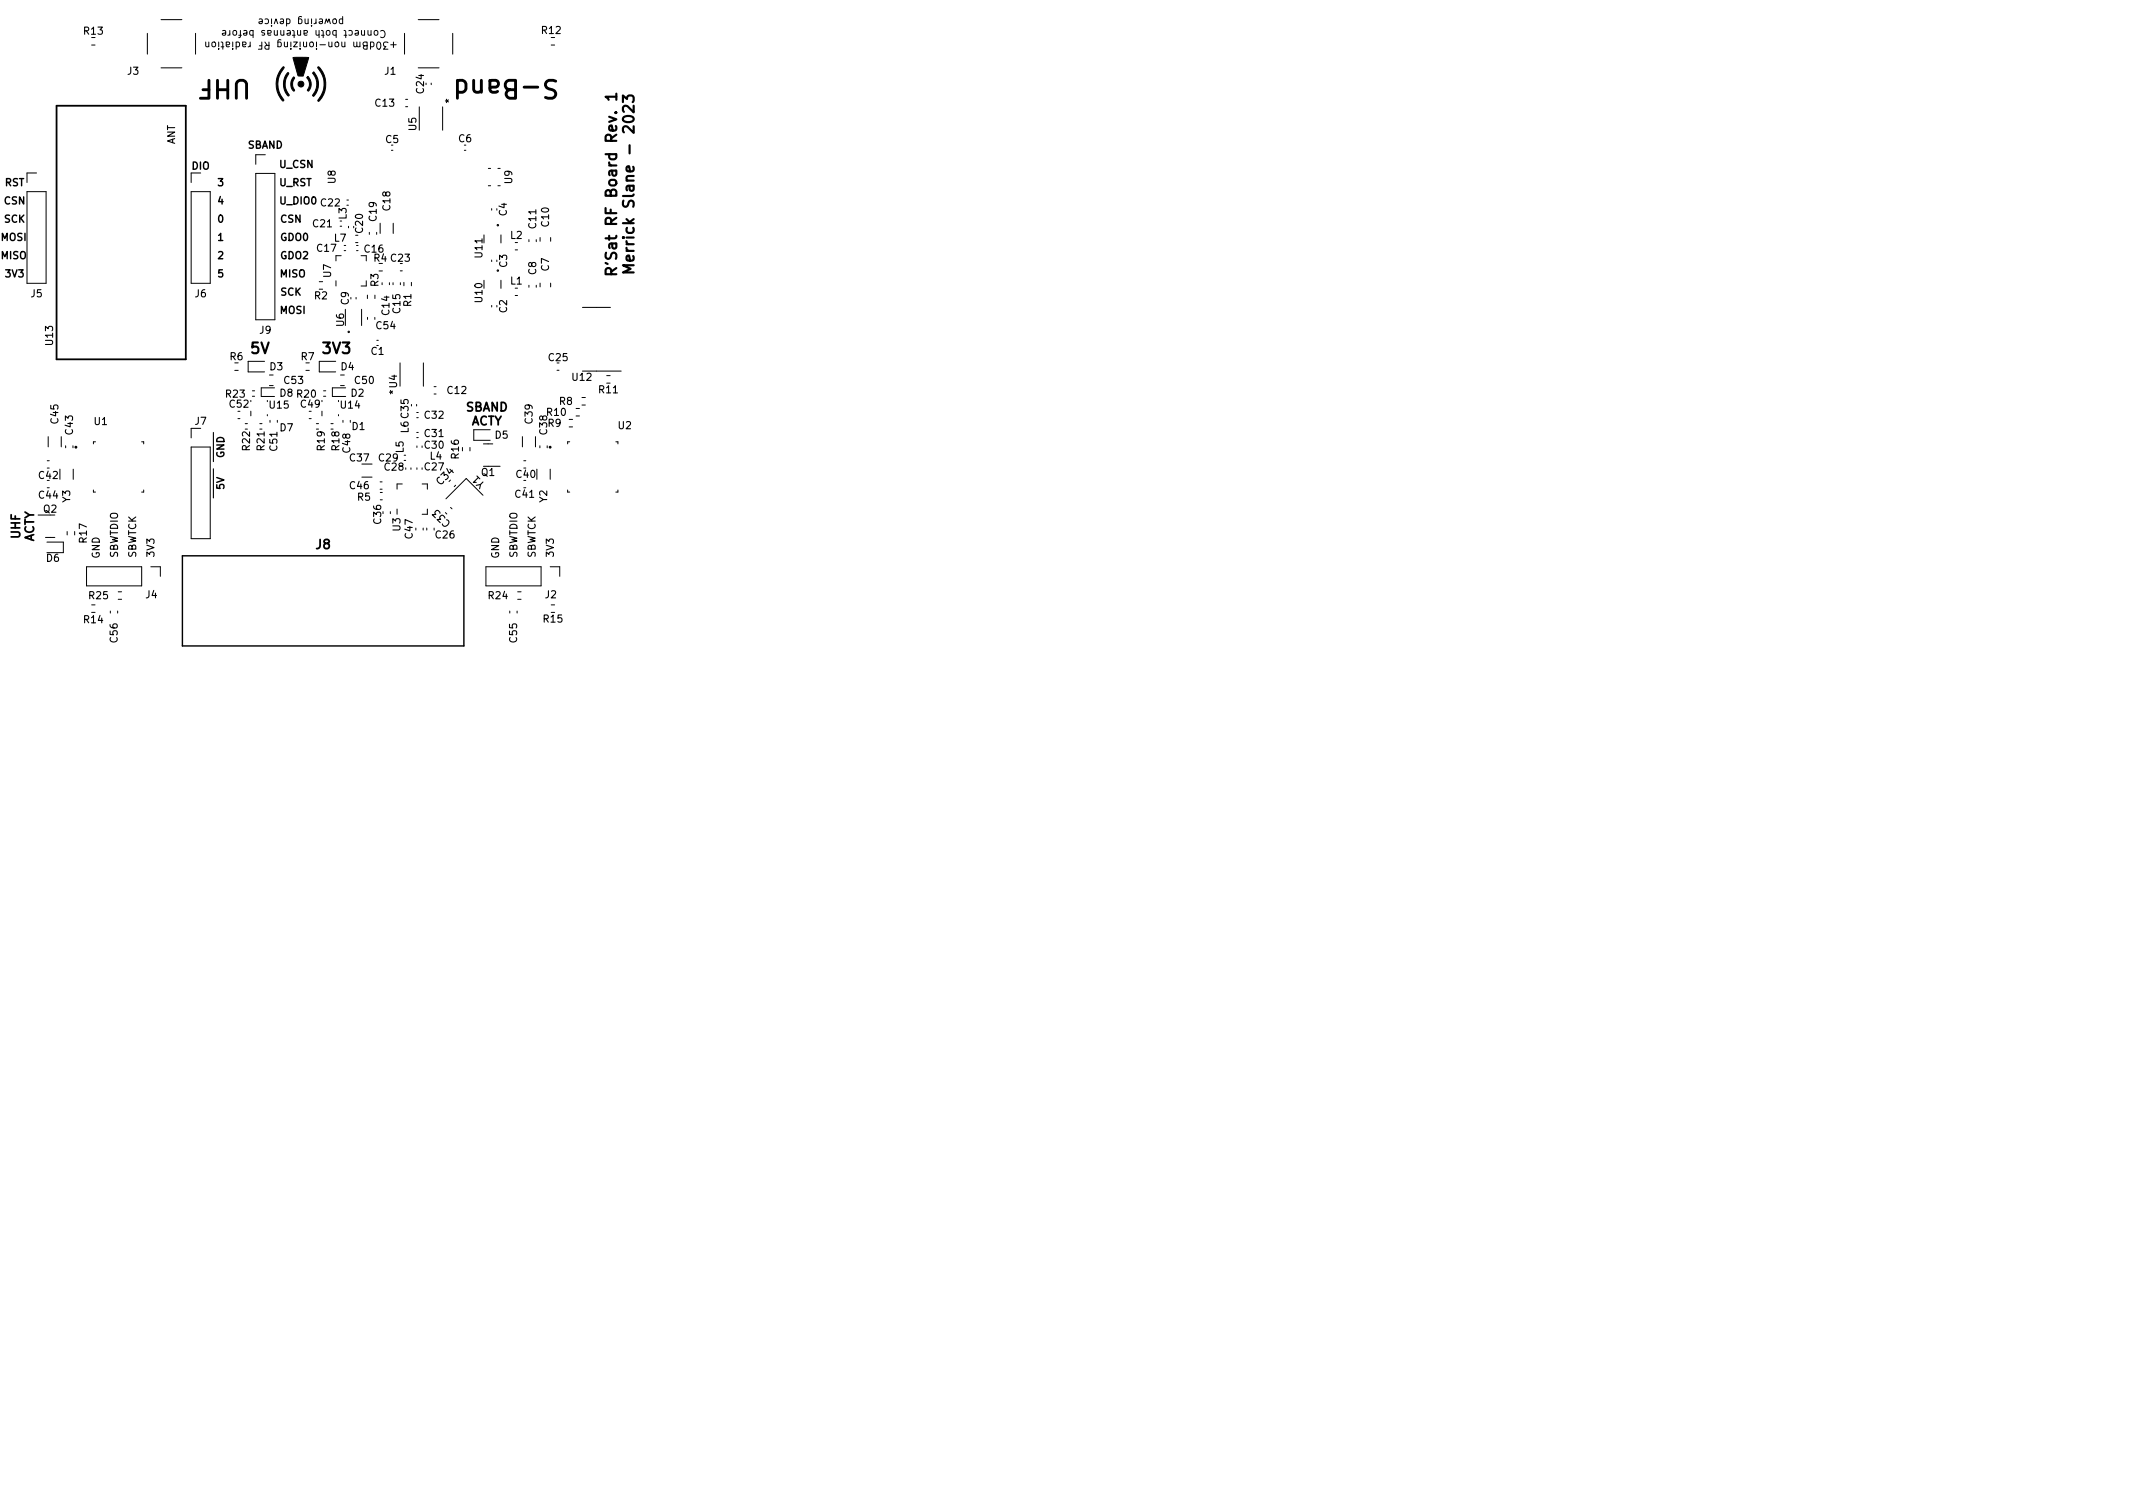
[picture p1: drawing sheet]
<svg xmlns="http://www.w3.org/2000/svg" width="297mm" height="210mm" viewBox="0 0 297 210" stroke-linecap="round" stroke-linejoin="round" font-family="sans-serif">
<defs><g id="words">
<g font-size="3.5">
<text x="34.8" y="11.1" transform="rotate(-180 34.8 11.1)">UHF</text>
<text x="76.6" y="11.1" transform="rotate(-180 76.6 11.1)">S-Band</text>
</g>
<g font-size="2.1">
<text x="88.3" y="35.7" transform="rotate(-90 88.3 35.7)">Merrick Slane - 2023</text>
<text x="85.9" y="36.6" transform="rotate(-90 85.9 36.6)">R'Sat RF Board Rev. 1</text>
<text x="34.9" y="49.3">5V</text>
<text x="45" y="49.3">3V3</text>
</g>
<text font-size="1.8" x="44" y="76.4">J8</text>
<g font-size="1.7">
<text x="64.8" y="57.3">SBAND</text>
<text x="65.5" y="59.2">ACTY</text>
<text x="2.8" y="75" transform="rotate(-90 2.8 75)">UHF</text>
<text x="4.7" y="75.5" transform="rotate(-90 4.7 75.5)">ACTY</text>
</g>
<g font-size="1.4">
<text x="11.7" y="4.8">R13</text>
<text x="47.4" y="2.6" transform="rotate(-180 47.4 2.6)">powering device</text>
<text x="52.2" y="4.2" transform="rotate(-180 52.2 4.2)">Connect both antennas before</text>
<text x="53.2" y="5.8" transform="rotate(-180 53.2 5.8)">+30dBm non-ionizing RF radiation</text>
<text x="75.5" y="4.7">R12</text>
<text x="17.8" y="10.4">J3</text>
<text x="53.6" y="10.4">J1</text>
<text x="52.3" y="14.8">C13</text>
<text x="59" y="13" transform="rotate(-90 59 13)">C24</text>
<text x="63.1" y="14.3" transform="rotate(-90 63.1 14.3)">*</text>
<text x="24.4" y="20.2" transform="rotate(-90 24.4 20.2)">ANT</text>
<text x="26.7" y="23.6">DIO</text>
<text x="34.5" y="20.7">SBAND</text>
<text x="38.9" y="23.4">U_CSN</text>
<text x="53.7" y="19.9">C5</text>
<text x="58" y="18.2" transform="rotate(-90 58 18.2)">U5</text>
<text x="63.9" y="19.8">C6</text>
<text x=".6" y="28.5">CSN</text>
<text x=".6" y="25.9">RST</text>
<text x="30.3" y="25.9">3</text>
<text x="30.3" y="28.5">4</text>
<text x="38.9" y="25.9">U_RST</text>
<text x="39" y="28.5">U_DIO0 C22</text>
<text x="46.7" y="25.5" transform="rotate(-90 46.7 25.5)">U8</text>
<text x="54.3" y="29.3" transform="rotate(-90 54.3 29.3)">C18</text>
<text x="71.3" y="25.5" transform="rotate(-90 71.3 25.5)">U9</text>
<text x=".1" y="33.5">MOSI</text>
<text x=".6" y="31">SCK</text>
<text x="30.3" y="31">0</text>
<text x="30.3" y="33.5">1</text>
<text x="39" y="31">CSN</text>
<text x="39" y="33.5">GDO0</text>
<text x="43.6" y="31.6">C21</text>
<text x="44.2" y="35.1">C17</text>
<text x="46.6" y="33.6">L7</text>
<text x="48.3" y="30.5" transform="rotate(-90 48.3 30.5)">L3</text>
<text x="50.5" y="32.4" transform="rotate(-90 50.5 32.4)">C20</text>
<text x="50.8" y="35.2">C16</text>
<text x="52.4" y="30.7" transform="rotate(-90 52.4 30.7)">C19</text>
<text x="67.2" y="35.8" transform="rotate(-90 67.2 35.8)">U11</text>
<text x="70.6" y="30" transform="rotate(-90 70.6 30)">C4</text>
<text x="71.1" y="33.3">L2</text>
<text x="74.7" y="31.8" transform="rotate(-90 74.7 31.8)">C11</text>
<text x="76.4" y="31.5" transform="rotate(-90 76.4 31.5)">C10</text>
<text x=".1" y="36.1">MISO</text>
<text x=".8" y="38.6">3V3</text>
<text x="4.3" y="41.4">J5</text>
<text x="27.2" y="41.4">J6</text>
<text x="30.3" y="36.1">2</text>
<text x="30.3" y="38.6">5</text>
<text x="39" y="38.6">MISO</text>
<text x="39" y="41.2">SCK</text>
<text x="39" y="36.1">GDO2</text>
<text x="43.8" y="41.7">R2</text>
<text x="46.1" y="38.6" transform="rotate(-90 46.1 38.6)">U7</text>
<text x="52.1" y="36.4">R4 C23</text>
<text x="52.7" y="39.9" transform="rotate(-90 52.7 39.9)">R3</text>
<text x="70.6" y="37.2" transform="rotate(-90 70.6 37.2)">C3</text>
<text x="71.1" y="39.6">L1</text>
<text x="74.7" y="38.2" transform="rotate(-90 74.7 38.2)">C8</text>
<text x="76.4" y="37.7" transform="rotate(-90 76.4 37.7)">C7</text>
<text x="36.2" y="46.5">J9</text>
<text x="39" y="43.7">MOSI</text>
<text x="47.9" y="45.4" transform="rotate(-90 47.9 45.4)">U6</text>
<text x="48.6" y="42.4" transform="rotate(-90 48.6 42.4)">C9</text>
<text x="52.4" y="45.8">C54</text>
<text x="54.2" y="43.8" transform="rotate(-90 54.2 43.8)">C14</text>
<text x="55.7" y="43.6" transform="rotate(-90 55.7 43.6)">C15</text>
<text x="57.3" y="42.7" transform="rotate(-90 57.3 42.7)">R1</text>
<text x="67.2" y="42" transform="rotate(-90 67.2 42)">U10</text>
<text x="70.6" y="43.5" transform="rotate(-90 70.6 43.5)">C2</text>
<text x="7.4" y="48" transform="rotate(-90 7.4 48)">U13</text>
<text x="32" y="50.2">R6</text>
<text x="37.6" y="51.5">D3</text>
<text x="39.6" y="53.5">C53</text>
<text x="41.9" y="50.2">R7</text>
<text x="47.5" y="51.5">D4</text>
<text x="49.5" y="53.5">C50</text>
<text x="51.7" y="49.4">C1</text>
<text x="76.4" y="50.3">C25</text>
<text x="79.7" y="53">U12</text>
<text x="8.1" y="58.9" transform="rotate(-90 8.1 58.9)">C45</text>
<text x="13.1" y="59.2">U1</text>
<text x="27.2" y="59.1">J7</text>
<text x="31.5" y="55.4">R23</text>
<text x="32" y="56.8">C52</text>
<text x="37.6" y="56.9">U15</text>
<text x="39" y="55.2">D8 R20</text>
<text x="41.9" y="56.8">C49</text>
<text x="47.5" y="56.9">U14</text>
<text x="48.9" y="55.2">D2</text>
<text x="49" y="59.9">D1</text>
<text x="55.3" y="54.9" transform="rotate(-90 55.3 54.9)">* U4</text>
<text x="59.2" y="58.3">C32</text>
<text x="62.3" y="54.9">C12</text>
<text x="74.2" y="58.9" transform="rotate(-90 74.2 58.9)">C39</text>
<text x="76.2" y="57.9">R10</text>
<text x="76.3" y="59.4">R9</text>
<text x="77.9" y="56.4">R8</text>
<text x="83.4" y="54.8">R11</text>
<text x="86.1" y="59.7">U2</text>
<text x="10.2" y="60.5" transform="rotate(-90 10.2 60.5)">C43</text>
<text x="31.2" y="63.8" transform="rotate(-90 31.2 63.8)">GND</text>
<text x="34.8" y="62.7" transform="rotate(-90 34.8 62.7)">R22</text>
<text x="36.8" y="62.7" transform="rotate(-90 36.8 62.7)">R21</text>
<text x="38.6" y="62.7" transform="rotate(-90 38.6 62.7)">C51</text>
<text x="39" y="60">D7</text>
<text x="45.2" y="62.7" transform="rotate(-90 45.2 62.7)">R19</text>
<text x="47.2" y="62.7" transform="rotate(-90 47.2 62.7)">R18</text>
<text x="48.8" y="64.2">C37</text>
<text x="48.8" y="63" transform="rotate(-90 48.8 63)">C48</text>
<text x="52.8" y="64.2">C29</text>
<text x="53.6" y="65.5">C28</text>
<text x="56.2" y="63" transform="rotate(-90 56.2 63)">L5</text>
<text x="56.9" y="60.3" transform="rotate(-90 56.9 60.3)">L6 C35</text>
<text x="59.2" y="65.5">C27</text>
<text x="59.2" y="60.8">C31</text>
<text x="59.2" y="62.5">C30</text>
<text x="59.9" y="64">L4</text>
<text x="63.9" y="63.8" transform="rotate(-90 63.9 63.8)">R16</text>
<text x="69" y="61.1">D5</text>
<text x="76.2" y="60.5" transform="rotate(-90 76.2 60.5)">C38</text>
<text x="5.5" y="66.7">C42</text>
<text x="5.5" y="69.4">C44</text>
<text x="6.1" y="71.4">Q2</text>
<text x="9.8" y="69.9" transform="rotate(-90 9.8 69.9)">Y3</text>
<text x="31.2" y="68.2" transform="rotate(-90 31.2 68.2)">5V</text>
<text x="48.8" y="68.1">C46</text>
<text x="49.8" y="69.7">R5</text>
<text x="61.4" y="67.6" transform="rotate(-45 61.4 67.6)">C34</text>
<text x="67" y="66.3">Q1</text>
<text x="67.6" y="67.3" transform="rotate(-135 67.6 67.3)">Y1</text>
<text x="71.8" y="69.3">C41</text>
<text x="71.9" y="66.5">C40</text>
<text x="76.2" y="69.9" transform="rotate(-90 76.2 69.9)">Y2</text>
<text x="12.1" y="75.5" transform="rotate(-90 12.1 75.5)">R17</text>
<text x="13.9" y="77.8" transform="rotate(-90 13.9 77.8)">GND</text>
<text x="16.4" y="77.8" transform="rotate(-90 16.4 77.8)">SBWTDIO</text>
<text x="19" y="77.8" transform="rotate(-90 19 77.8)">SBWTCK</text>
<text x="21.5" y="77.5" transform="rotate(-90 21.5 77.5)">3V3</text>
<text x="53.1" y="72.9" transform="rotate(-90 53.1 72.9)">C36</text>
<text x="55.8" y="73.9" transform="rotate(-90 55.8 73.9)">U3</text>
<text x="57.5" y="74.9" transform="rotate(-90 57.5 74.9)">C47</text>
<text x="60.7" y="75">C26</text>
<text x="62.7" y="72.7" transform="rotate(-135 62.7 72.7)">C33</text>
<text x="69.5" y="77.8" transform="rotate(-90 69.5 77.8)">GND</text>
<text x="72" y="77.8" transform="rotate(-90 72 77.8)">SBWTDIO</text>
<text x="74.6" y="77.8" transform="rotate(-90 74.6 77.8)">SBWTCK</text>
<text x="77.1" y="77.5" transform="rotate(-90 77.1 77.5)">3V3</text>
<text x="6.5" y="78.2">D6</text>
<text x="12.4" y="83.4">R25</text>
<text x="20.3" y="83.3">J4</text>
<text x="68.1" y="83.4">R24</text>
<text x="75.9" y="83.3">J2</text>
<text x="11.7" y="86.8">R14</text>
<text x="16.4" y="89.4" transform="rotate(-90 16.4 89.4)">C56</text>
<text x="72" y="89.4" transform="rotate(-90 72 89.4)">C55</text>
<text x="75.7" y="86.7">R15</text>
</g>
</g></defs>
<path d="M29.7 60.2v4.1M29.7 65.3v4" fill="none" stroke="#000" stroke-width=".15"/>
<path d="M85.8 13.5h-1.5l.5 .4M85.8 13v.9M86.7 14.2v-.9l.6 .5a.41 .41 0 0 1 .3-.5h.4l.2 .1v.6l-.1 .2M88.2 14.7v.9l-.8-.8a.41 .41 0 0 0-.7 .2v.4l.2 .2M85.1 38.2v-.6a.41 .41 0 0 0-.4-.3 .41 .41 0 0 0-.4 .3v.6h1.5M85.8 37.3l-.7 .5M88.2 35.6v.5l-.2 .2-.7-.1-.1-.1 .1-.5h.3l.1 .7M88.2 36.9h-1.5l1.1 .5-1.1 .5h1.5" fill="none" stroke="#000" stroke-width=".3"/>
<g fill="none" stroke="#000" stroke-width=".14">
<path d="M12.8 6.3h.4M20.5 4.6v2.9M22.4 9.4h2.9M22.4 2.7h2.9M27.2 4.6v2.9M28.6 5.9l.1 .6h.2l.2-.1M29.1 5.9v.6M29.6 5.9h.2l.2 .1v.3l-.2 .2h-.2l-.1-.2zM31 4.3l.3-.1 .1 .2v.5h-.4v-.2l.4-.1M52.1 4.3l.2-.1 .3 .1v.4l-.1 .2h-.2l-.2-.1zM53 4.3a.47 .47 0 0 1 .7 .4 .47 .47 0 0 1-.5 .5l-.2-.1M54 5.9h-.4l-.2 .1 .1 .4 .2 .1-.3 .4h.6"/>
<path d="M54.4 6.2h.8M54.8 5.9v.7M56.3 4.6v2.9M56.5 13.8h.3M56.5 14.9h.3M58.2 9.4h2.9M58.2 2.7h2.9M58.4 14.9v3.2M60 11.6v.2M61.6 14.9v3.2M63 4.6v2.9M76.8 6.3h.4"/>
<path d="M76.8 5.2h.4M3.8 26.7h2.6v12.7h-2.6zM5.1 24.1h-1.3v1.3M26.6 26.7h2.7v12.7h-2.7zM26.6 24.1v1.3M35.6 24.1h2.7v20.4h-2.7zM36.9 21.5h-1.3v1.4M44.5 39.2h.4M46.8 39.1v.7M47.4 31.5h.2M47.5 35.6h-.7v.7M47.9 34.2h.2"/>
<path d="M47.9 34.9h.2M48.3 27.9h.2M48.5 31.5v.2M49.5 33.8h.3M49.6 34.2h.3M49.6 34.9h.3M50.3 35.6h.7v.7M51 39.1v.7h-.7M51.4 32.4v.2M52.5 32.4v.2M52.8 37.7h.5M52.9 31.1v1.4"/>
<path d="M53.2 39.4v.2M54.2 39.4v.2M54.5 20.9h.2M54.7 39.4v.2M54.8 31.1v1.4M55.7 37.7h.3M55.8 39.4v.2M56.2 39.3v.5M57.3 39.3v.5M64.7 20.9h.2M67.4 32.7v1.1M67.4 39v1.2"/>
<path d="M68 25.9h.3M68 23.4h.3M68.5 29v.3M68.5 36.2v.2M69.3 25.9h.4M69.3 23.4h.4M69.8 32.7v1.1M69.8 39v1.2M71.7 33.8h.4M71.7 34.8h.4M73.7 33.4v.2M73.7 39.7v.3"/>
<path d="M74.7 33.4v.2M74.7 39.7v.3M75.2 33.1v.5M75.2 39.4v.5M76.7 33.1v.5M76.7 39.4v.5M27.9 59.6h-1.3v1.4M32.7 51.6h.5M33.1 57.3h.3M33.1 58.3h.3M34.1 59h.4M34.9 57.3v.6"/>
<path d="M35.2 54.4h.3M35.2 55.2h.3M36.2 59h.3M36.2 59.7h.3M36.8 50.3h-2.2v1.5h2.2M37.2 57.7v.2M37.5 53.7h.5M37.5 52.2h.5M37.6 58.5v.3M38.2 54h-1.8v1.2h1.8M38.6 58.5v.3M42.6 51.6h.5"/>
<path d="M43.1 57.3h.2M43.1 58.3h.2M44.1 59h.3M44.8 57.3v.6M45.1 54.4h.3M45.1 55.2h.3M46.1 59h.3M46.7 50.3h-2.2v1.5h2.2M47.1 57.7v.2M47.4 53.7h.5M47.4 52.2h.5M47.8 58.5v.3"/>
<path d="M48.1 43.1v2.2M48.1 54h-1.8v1.2h1.8M49.6 41.4v.2M50.4 43.1v2.2M51.2 41.1v.5M51.2 44.2v.3M52.2 44.2v.3M52.2 41.1v.5M52.5 47.4h.2M55.7 50.5v3.3M58 56.3v.2M58 57.4h.2"/>
<path d="M58 58.2h.2M59 50.5v3.3M60.4 54.9h.3M60.4 53.8h.3M68.3 59.8h-2.3v1.5h2.3M68.5 42.5v.2M71.7 40.1h.4M71.7 41.1h.4M77.6 51.6h.3M79.3 58.4h.4M79.3 59.4h.4M80.2 56.9h.5"/>
<path d="M80.2 57.9h.5M81 55.4h.5M81 56.4h.5M81.1 51.7h5.4M81.1 42.8h3.9M84.5 52.3h.5M5.3 71.7h1.7M6.3 74.8h1.3M6.5 75.5h2.3v1.5h-2.3M6.6 65.2h.3M6.6 64.2h.3M6.6 67.9h.3"/>
<path d="M6.7 60.8v1.4M8.5 60.8v1.4M9.1 62.1v.3M9.4 74v.5M10.2 62.1v.3M10.2 65.3v1.4M10.4 74v.5M12 78.9h7.7v2.7h-7.7zM13 68.2v.3h.3M13.3 61.5h-.3v.3M19.7 61.5h.3v.3M20 68.2v.3h-.3"/>
<path d="M21 78.9h1.3v1.3M26.6 62.2h2.7v12.8h-2.7zM50.4 64.6h1.4M50.4 66.4h1.4M52.9 68.1h.3M52.9 67.1h.3M53 68.6h.2M53 69.6h.2M54.4 71.2v.3M55.3 70.9v.7M56 67.4h-.7v.7M57.2 65.1v.3"/>
<path d="M58 60.9h.2M58 60.2h.2M58.1 62.1v.2M58.1 65.1v.3M58.8 67.4h.7v.7M58.9 73.5v.3M59.4 73.5v.3M59.5 70.9v.7h-.7M65.4 62.3v.5M67.3 69l-2.4-2.4-2.8 2.9M67.3 61.8h1.3M67.7 78.9h7.7v2.7h-7.7z"/>
<path d="M68 64.9h1.6M72.7 60.8v1.4M72.9 64.2h.3M74.6 60.8v1.4M75.2 62.1v.3M76.2 62.1v.3M76.6 65.3v1.4M76.6 78.9h1.4v1.3M79 68.2v.3h.3M79.3 61.5h-.3v.3M85.8 61.5h.3v.3M86.1 68.2v.3h-.3"/>
<path d="M12.8 85.3h.4M12.8 84.2h.4M15.4 85.1v.3M16.4 85.1v.3M16.5 83.4h.4M16.5 82.4h.4M71 85.1v.3M72 85.1v.3M72.1 83.4h.5M72.1 82.4h.5M76.8 84.2h.4"/>
<circle cx="69.3" cy="37.7" r=".1"/>
<circle cx="69.3" cy="31.4" r=".1"/>
<circle cx="48.6" cy="46.2" r=".1"/>
</g>
<g fill="#000" stroke="#000" stroke-width=".14">
<path d="M39.4 9.3h.1l.1 .1a3.5 3.5 0 0 0-.1 4.6l-.1 .1a3.4 3.4 0 0 1 0-4.8zM40 10.2l.1-.1 .1 .1a2.41 2.41 0 0 0 .1 3.1l-.1 .1a2.37 2.37 0 0 1-.2-3.2zM40.9 10.7l.1 .1a1.59 1.59 0 0 0 0 1.8l-.1 .1a1.4 1.4 0 0 1 0-2zM40.8 8h2.2l-.8 2.6-.7-.1zM42.7 10.8l.2-.2a1.43 1.43 0 0 1 0 2.1l-.1-.1a1.3 1.3 0 0 0-.1-1.8zM43.7 10a2.38 2.38 0 0 1-.1 3.4l-.1-.1a2.33 2.33 0 0 0 0-3.1zM44.3 9.4v-.1a3.3 3.3 0 0 1 0 4.8v-.1a3.5 3.5 0 0 0-.1-4.6z"/>
<circle cx="41.9" cy="11.7" r=".41"/>
</g>
<g fill="none" stroke="#000" stroke-width=".2">
<path d="M25.4 77.4h39.2v12.5h-39.2z"/>
<circle cx="10.6" cy="62.3" r=".1"/>
<circle cx="76.6" cy="62.3" r=".1"/>
</g>
<path d="M7.9 14.7h18v35.3h-18z" fill="none" stroke="#000" stroke-width=".25"/>
<use href="#words"/>
</svg>
